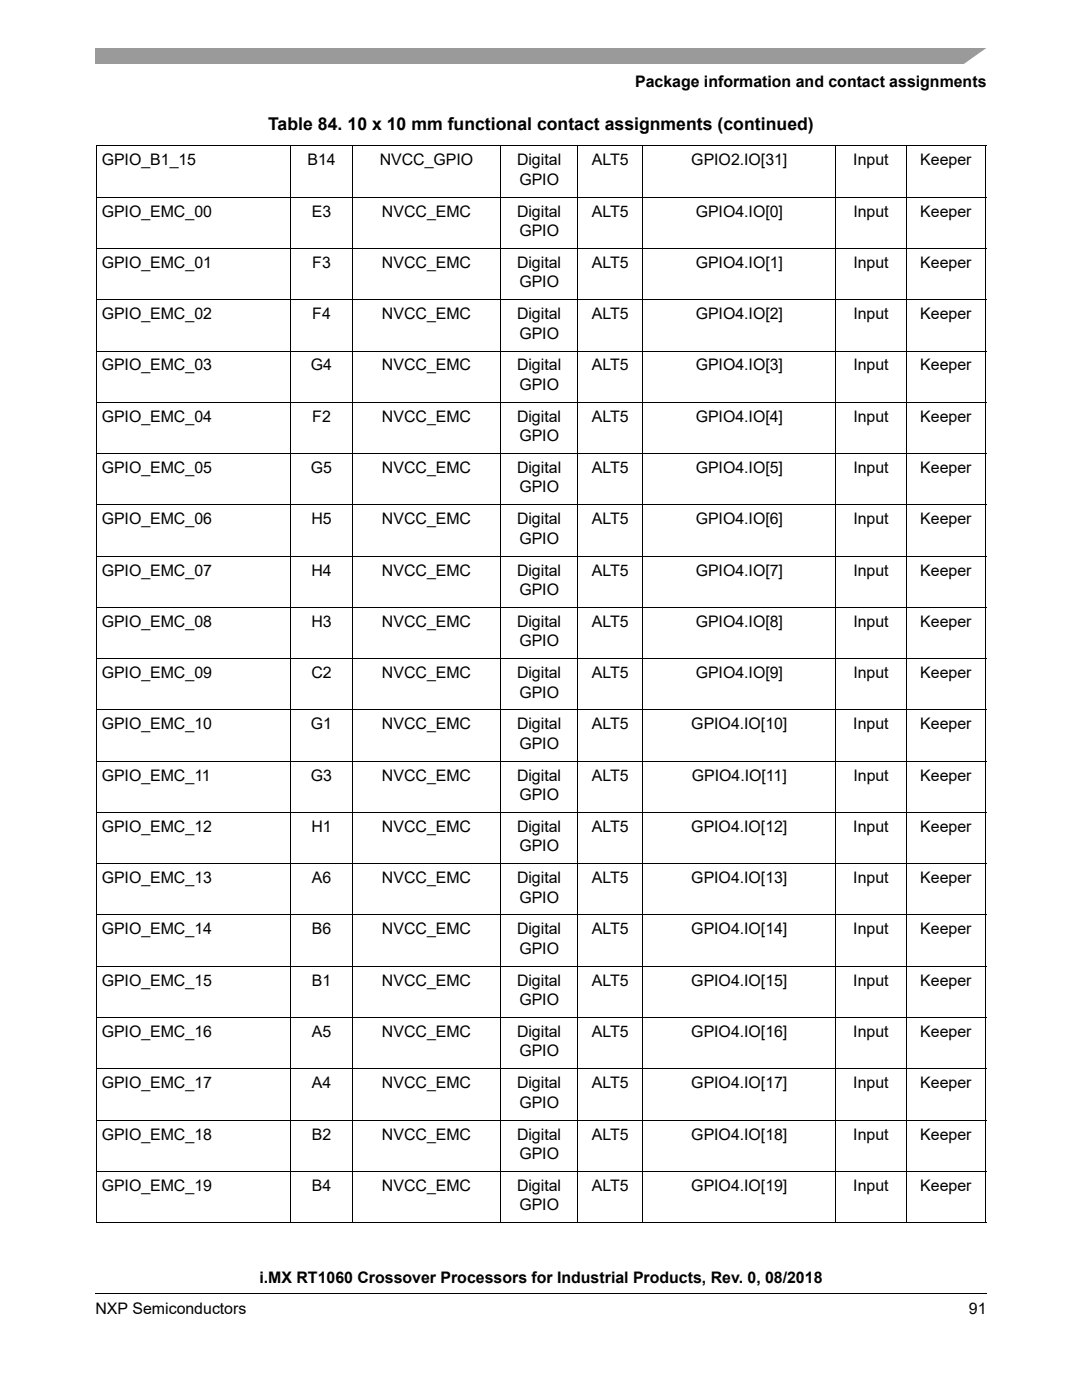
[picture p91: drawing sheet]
<svg xmlns="http://www.w3.org/2000/svg" width="216mm" height="279mm" viewBox="0 0 216 279" stroke-linecap="round" stroke-linejoin="round" font-family="sans-serif">
<defs><g id="words">
<text font-size="3.5" x="53.5" y="25.8">Table 84. 10 x 10 mm functional contact assignments (continued)</text>
<g font-size="3.2">
<text x="126.7" y="17.4">Package information and contact assignments</text>
<text x="20.3" y="33">GPIO_B1_15</text>
<text x="61.4" y="33">B14</text>
<text x="75.8" y="33">NVCC_GPIO</text>
<text x="103.2" y="33">Digital</text>
<text x="118.1" y="33">ALT5</text>
<text x="137.9" y="33">GPIO2.IO[31]</text>
<text x="170.3" y="33">Input</text>
<text x="183.6" y="33">Keeper</text>
<text x="103.6" y="36.9">GPIO</text>
<text x="20.3" y="43.2">GPIO_EMC_00</text>
<text x="62.2" y="43.2">E3</text>
<text x="76.2" y="43.2">NVCC_EMC</text>
<text x="103.2" y="43.2">Digital</text>
<text x="103.6" y="47.1">GPIO</text>
<text x="118.1" y="43.2">ALT5</text>
<text x="138.8" y="43.2">GPIO4.IO[0]</text>
<text x="170.3" y="43.2">Input</text>
<text x="183.6" y="43.2">Keeper</text>
<text x="20.3" y="53.5">GPIO_EMC_01</text>
<text x="62.3" y="53.5">F3</text>
<text x="76.2" y="53.5">NVCC_EMC</text>
<text x="103.2" y="53.5">Digital</text>
<text x="118.1" y="53.5">ALT5</text>
<text x="138.8" y="53.5">GPIO4.IO[1]</text>
<text x="170.3" y="53.5">Input</text>
<text x="183.6" y="53.5">Keeper</text>
<text x="103.6" y="57.4">GPIO</text>
<text x="20.3" y="63.7">GPIO_EMC_02</text>
<text x="62.3" y="63.7">F4</text>
<text x="76.2" y="63.7">NVCC_EMC</text>
<text x="103.2" y="63.7">Digital</text>
<text x="118.1" y="63.7">ALT5</text>
<text x="138.8" y="63.7">GPIO4.IO[2]</text>
<text x="170.3" y="63.7">Input</text>
<text x="183.6" y="63.7">Keeper</text>
<text x="103.6" y="67.6">GPIO</text>
<text x="20.3" y="73.9">GPIO_EMC_03</text>
<text x="62" y="73.9">G4</text>
<text x="76.2" y="73.9">NVCC_EMC</text>
<text x="103.2" y="73.9">Digital</text>
<text x="103.6" y="77.8">GPIO</text>
<text x="118.1" y="73.9">ALT5</text>
<text x="138.8" y="73.9">GPIO4.IO[3]</text>
<text x="170.3" y="73.9">Input</text>
<text x="183.6" y="73.9">Keeper</text>
<text x="20.3" y="84.2">GPIO_EMC_04</text>
<text x="62.3" y="84.2">F2</text>
<text x="76.2" y="84.2">NVCC_EMC</text>
<text x="103.2" y="84.2">Digital</text>
<text x="103.6" y="88.1">GPIO</text>
<text x="118.1" y="84.2">ALT5</text>
<text x="138.8" y="84.2">GPIO4.IO[4]</text>
<text x="170.3" y="84.2">Input</text>
<text x="183.6" y="84.2">Keeper</text>
<text x="20.3" y="94.4">GPIO_EMC_05</text>
<text x="62" y="94.4">G5</text>
<text x="76.2" y="94.4">NVCC_EMC</text>
<text x="103.2" y="94.4">Digital</text>
<text x="118.1" y="94.4">ALT5</text>
<text x="138.8" y="94.4">GPIO4.IO[5]</text>
<text x="170.3" y="94.4">Input</text>
<text x="183.6" y="94.4">Keeper</text>
<text x="103.6" y="98.3">GPIO</text>
<text x="20.3" y="104.6">GPIO_EMC_06</text>
<text x="62.1" y="104.6">H5</text>
<text x="76.2" y="104.6">NVCC_EMC</text>
<text x="103.2" y="104.6">Digital</text>
<text x="118.1" y="104.6">ALT5</text>
<text x="138.8" y="104.6">GPIO4.IO[6]</text>
<text x="170.3" y="104.6">Input</text>
<text x="183.6" y="104.6">Keeper</text>
<text x="103.6" y="108.5">GPIO</text>
<text x="20.3" y="114.9">GPIO_EMC_07</text>
<text x="62.1" y="114.9">H4</text>
<text x="76.2" y="114.9">NVCC_EMC</text>
<text x="103.2" y="114.9">Digital</text>
<text x="103.6" y="118.7">GPIO</text>
<text x="118.1" y="114.9">ALT5</text>
<text x="138.8" y="114.9">GPIO4.IO[7]</text>
<text x="170.3" y="114.9">Input</text>
<text x="183.6" y="114.9">Keeper</text>
<text x="20.3" y="125.1">GPIO_EMC_08</text>
<text x="62.1" y="125.1">H3</text>
<text x="76.2" y="125.1">NVCC_EMC</text>
<text x="103.2" y="125.1">Digital</text>
<text x="118.1" y="125.1">ALT5</text>
<text x="138.8" y="125.1">GPIO4.IO[8]</text>
<text x="170.3" y="125.1">Input</text>
<text x="183.6" y="125.1">Keeper</text>
<text x="103.6" y="129">GPIO</text>
<text x="20.3" y="135.3">GPIO_EMC_09</text>
<text x="62.1" y="135.3">C2</text>
<text x="76.2" y="135.3">NVCC_EMC</text>
<text x="103.2" y="135.3">Digital</text>
<text x="118.1" y="135.3">ALT5</text>
<text x="138.8" y="135.3">GPIO4.IO[9]</text>
<text x="170.3" y="135.3">Input</text>
<text x="183.6" y="135.3">Keeper</text>
<text x="103.6" y="139.2">GPIO</text>
<text x="20.3" y="145.6">GPIO_EMC_10</text>
<text x="62" y="145.6">G1</text>
<text x="76.2" y="145.6">NVCC_EMC</text>
<text x="103.2" y="145.6">Digital</text>
<text x="103.6" y="149.4">GPIO</text>
<text x="118.1" y="145.6">ALT5</text>
<text x="137.9" y="145.6">GPIO4.IO[10]</text>
<text x="170.3" y="145.6">Input</text>
<text x="183.6" y="145.6">Keeper</text>
<text x="20.3" y="155.8">GPIO_EMC_11</text>
<text x="62" y="155.8">G3</text>
<text x="76.2" y="155.8">NVCC_EMC</text>
<text x="103.2" y="155.8">Digital</text>
<text x="118.1" y="155.8">ALT5</text>
<text x="138.1" y="155.8">GPIO4.IO[11]</text>
<text x="170.3" y="155.8">Input</text>
<text x="183.6" y="155.8">Keeper</text>
<text x="103.6" y="159.7">GPIO</text>
<text x="20.3" y="166">GPIO_EMC_12</text>
<text x="62.1" y="166">H1</text>
<text x="76.2" y="166">NVCC_EMC</text>
<text x="103.2" y="166">Digital</text>
<text x="118.1" y="166">ALT5</text>
<text x="137.9" y="166">GPIO4.IO[12]</text>
<text x="170.3" y="166">Input</text>
<text x="183.6" y="166">Keeper</text>
<text x="103.6" y="169.9">GPIO</text>
<text x="20.3" y="176.3">GPIO_EMC_13</text>
<text x="62.2" y="176.3">A6</text>
<text x="76.2" y="176.3">NVCC_EMC</text>
<text x="103.2" y="176.3">Digital</text>
<text x="118.1" y="176.3">ALT5</text>
<text x="137.9" y="176.3">GPIO4.IO[13]</text>
<text x="170.3" y="176.3">Input</text>
<text x="183.6" y="176.3">Keeper</text>
<text x="103.6" y="180.1">GPIO</text>
<text x="20.3" y="186.5">GPIO_EMC_14</text>
<text x="62.2" y="186.5">B6</text>
<text x="76.2" y="186.5">NVCC_EMC</text>
<text x="103.2" y="186.5">Digital</text>
<text x="103.6" y="190.4">GPIO</text>
<text x="118.1" y="186.5">ALT5</text>
<text x="137.9" y="186.5">GPIO4.IO[14]</text>
<text x="170.3" y="186.5">Input</text>
<text x="183.6" y="186.5">Keeper</text>
<text x="20.3" y="196.7">GPIO_EMC_15</text>
<text x="62.2" y="196.7">B1</text>
<text x="76.2" y="196.7">NVCC_EMC</text>
<text x="103.2" y="196.7">Digital</text>
<text x="118.1" y="196.7">ALT5</text>
<text x="137.9" y="196.7">GPIO4.IO[15]</text>
<text x="170.3" y="196.7">Input</text>
<text x="183.6" y="196.7">Keeper</text>
<text x="103.6" y="200.6">GPIO</text>
<text x="20.3" y="206.9">GPIO_EMC_16</text>
<text x="62.2" y="206.9">A5</text>
<text x="76.2" y="206.9">NVCC_EMC</text>
<text x="103.2" y="206.9">Digital</text>
<text x="118.1" y="206.9">ALT5</text>
<text x="137.9" y="206.9">GPIO4.IO[16]</text>
<text x="170.3" y="206.9">Input</text>
<text x="183.6" y="206.9">Keeper</text>
<text x="103.6" y="210.8">GPIO</text>
<text x="20.3" y="217.2">GPIO_EMC_17</text>
<text x="62.2" y="217.2">A4</text>
<text x="76.2" y="217.2">NVCC_EMC</text>
<text x="103.2" y="217.2">Digital</text>
<text x="103.6" y="221">GPIO</text>
<text x="118.1" y="217.2">ALT5</text>
<text x="137.9" y="217.2">GPIO4.IO[17]</text>
<text x="170.3" y="217.2">Input</text>
<text x="183.6" y="217.2">Keeper</text>
<text x="20.3" y="227.4">GPIO_EMC_18</text>
<text x="62.2" y="227.4">B2</text>
<text x="76.2" y="227.4">NVCC_EMC</text>
<text x="103.2" y="227.4">Digital</text>
<text x="118.1" y="227.4">ALT5</text>
<text x="137.9" y="227.4">GPIO4.IO[18]</text>
<text x="170.3" y="227.4">Input</text>
<text x="183.6" y="227.4">Keeper</text>
<text x="103.6" y="231.3">GPIO</text>
<text x="20.3" y="237.6">GPIO_EMC_19</text>
<text x="62.2" y="237.6">B4</text>
<text x="76.2" y="237.6">NVCC_EMC</text>
<text x="103.2" y="237.6">Digital</text>
<text x="118.1" y="237.6">ALT5</text>
<text x="137.9" y="237.6">GPIO4.IO[19]</text>
<text x="170.3" y="237.6">Input</text>
<text x="183.6" y="237.6">Keeper</text>
<text x="103.6" y="241.5">GPIO</text>
<text x="51.8" y="256.1">i.MX RT1060 Crossover Processors for Industrial Products, Rev. 0, 08/2018</text>
<text x="19" y="262.3">NXP Semiconductors</text>
<text x="193.3" y="262.3">91</text>
</g>
</g></defs>
<path d="M19 258v.2z" fill="#000"/>
<path d="M19 258.1h177.8" fill="none" stroke="#000" stroke-width=".2"/>
<path d="M19 9.5h177.8v3.2h-177.8z" fill="#9a9a9a"/>
<path d="M192 13l5.3-3.8h1.5v3.8z" fill="#fff"/>
<g fill="none" stroke="#000" stroke-width=".2">
<path d="M19.1 29.1h177.7M19.1 39.4h177.7M19.2 29.2v214.7M58 29v215.1M70.4 29v215.1M99.9 29v215.1M115.3 29v215.1M128.3 29v215.1M166.8 29v215.1M180.8 29v215.1M196.7 29.2v214.7M19.1 49.6h177.7"/>
<path d="M19.1 59.8h177.7M19.1 70.1h177.7M19.1 80.3h177.7M19.1 90.5h177.7M19.1 100.8h177.7M19.1 111h177.7M19.1 121.2h177.7M19.1 131.4h177.7M19.1 141.7h177.7M19.1 151.9h177.7M19.1 162.1h177.7M19.1 172.4h177.7"/>
<path d="M19.1 182.6h177.7M19.1 192.8h177.7M19.1 203.1h177.7M19.1 213.3h177.7M19.1 223.5h177.7M19.1 233.8h177.7M19.1 244h177.7"/>
</g>
<use href="#words"/>
</svg>
